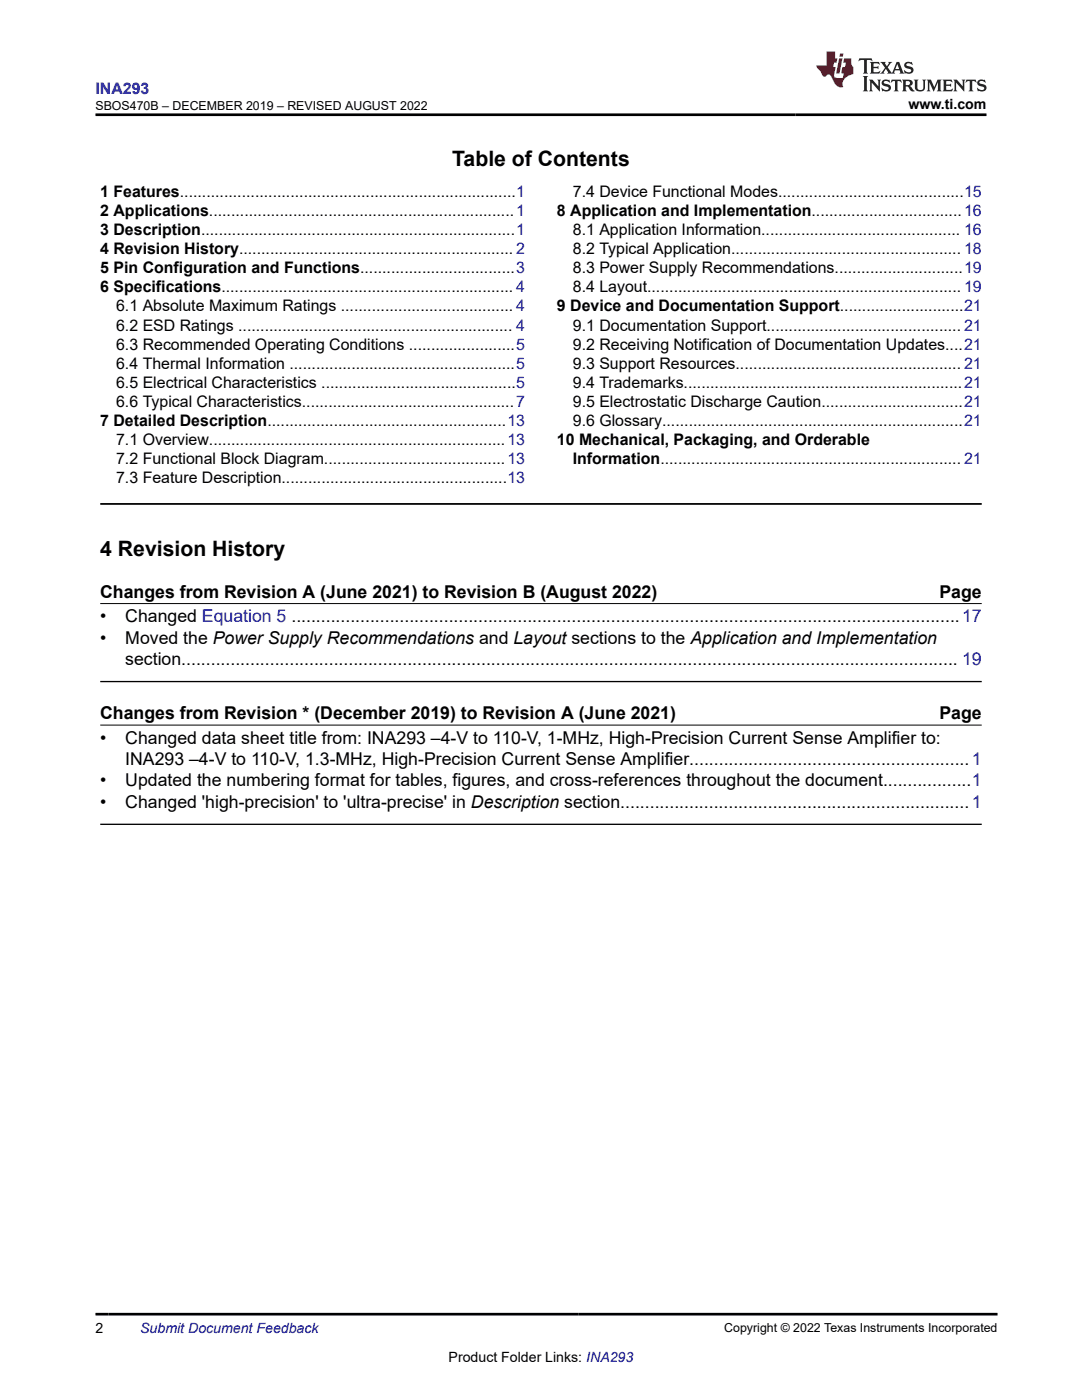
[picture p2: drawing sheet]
<svg xmlns="http://www.w3.org/2000/svg" width="216mm" height="279mm" viewBox="0 0 216 279" stroke-linecap="round" stroke-linejoin="round" font-family="sans-serif">
<defs><g id="words">
<g font-size="4.2">
<text x="90.2" y="33">Table of Contents</text>
<text x="20" y="111">4 Revision History</text>
</g>
<g font-size="3.5">
<text x="20" y="119.3">Changes from Revision A (June 2021) to Revision B (August 2022)</text>
<text x="187.5" y="119.3">Page</text>
<text x="20" y="124.2">•</text>
<text x="25" y="124.2">Changed Equation 5 ........................................................................................................................................17</text>
<text x="20" y="128.4">•</text>
<text x="25" y="128.4">Moved the Power Supply Recommendations and Layout sections to the Application and Implementation</text>
<text x="25" y="132.7">section.............................................................................................................................................................. 19</text>
<text x="20" y="143.5">Changes from Revision * (December 2019) to Revision A (June 2021)</text>
<text x="187.5" y="143.5">Page</text>
<text x="20" y="148.5">•</text>
<text x="25" y="148.5">Changed data sheet title from: INA293 –4-V to 110-V, 1-MHz, High-Precision Current Sense Amplifier to:</text>
<text x="25" y="152.7">INA293 –4-V to 110-V, 1.3-MHz, High-Precision Current Sense Amplifier.........................................................1</text>
<text x="20" y="156.9">•</text>
<text x="20" y="161.2">•</text>
<text x="25" y="156.9">Updated the numbering format for tables, figures, and cross-references throughout the document..................1</text>
<text x="25" y="161.2">Changed 'high-precision' to 'ultra-precise' in Description section.......................................................................1</text>
</g>
<text font-size="3.2" fill="#00f" x="19" y="18.7">INA293</text>
<g font-size="3.2">
<text x="20" y="39.3">1 Features............................................................................1</text>
<text x="114.3" y="39.3">7.4 Device Functional Modes..........................................15</text>
<text x="20" y="43.1">2 Applications.....................................................................1</text>
<text x="20" y="46.9">3 Description.......................................................................1</text>
<text x="111.1" y="43.1">8 Application and Implementation..................................16</text>
<text x="114.3" y="46.9">8.1 Application Information............................................. 16</text>
<text x="20" y="50.7">4 Revision History.............................................................. 2</text>
<text x="114.3" y="50.7">8.2 Typical Application.................................................... 18</text>
<text x="20" y="54.5">5 Pin Configuration and Functions...................................3</text>
<text x="20" y="58.3">6 Specifications.................................................................. 4</text>
<text x="114.3" y="54.5">8.3 Power Supply Recommendations.............................19</text>
<text x="114.3" y="58.3">8.4 Layout....................................................................... 19</text>
<text x="23.2" y="62.2">6.1 Absolute Maximum Ratings ....................................... 4</text>
<text x="23.2" y="66">6.2 ESD Ratings .............................................................. 4</text>
<text x="111.1" y="62.2">9 Device and Documentation Support............................21</text>
<text x="114.3" y="66">9.1 Documentation Support............................................ 21</text>
<text x="23.2" y="69.8">6.3 Recommended Operating Conditions ........................5</text>
<text x="114.3" y="69.8">9.2 Receiving Notification of Documentation Updates....21</text>
<text x="23.2" y="73.6">6.4 Thermal Information ...................................................5</text>
<text x="23.2" y="77.4">6.5 Electrical Characteristics ............................................5</text>
<text x="114.3" y="73.6">9.3 Support Resources................................................... 21</text>
<text x="114.3" y="77.4">9.4 Trademarks...............................................................21</text>
<text x="23.2" y="81.2">6.6 Typical Characteristics................................................7</text>
<text x="114.3" y="81.2">9.5 Electrostatic Discharge Caution................................21</text>
<text x="20" y="85">7 Detailed Description......................................................13</text>
<text x="23.2" y="88.8">7.1 Overview...................................................................13</text>
<text x="111.1" y="88.8">10 Mechanical, Packaging, and Orderable</text>
<text x="114.3" y="85">9.6 Glossary....................................................................21</text>
<text x="23.2" y="92.6">7.2 Functional Block Diagram.........................................13</text>
<text x="114.3" y="92.6">Information.................................................................... 21</text>
<text x="23.2" y="96.4">7.3 Feature Description...................................................13</text>
</g>
<g font-size="2.8">
<text x="181.3" y="21.8">www.ti.com</text>
<text x="19" y="266.1">2</text>
<text x="89.5" y="271.7">Product Folder Links: INA293</text>
</g>
<text font-size="2.8" fill="#00f" x="28" y="266.1">Submit Document Feedback</text>
<g font-size="2.5">
<text x="19" y="21.9">SBOS470B – DECEMBER 2019 – REVISED AUGUST 2022</text>
<text x="144.5" y="265.8">Copyright © 2022 Texas Instruments Incorporated</text>
</g>
</g></defs>
<path d="M20 100.6h175.9" fill="none" stroke="#000" stroke-width=".35"/>
<path d="M20 120.5h175.9M20 144.7h175.9" fill="none" stroke="#000" stroke-width=".2"/>
<path d="M20 136h175.9M20 164.5h175.9" fill="none" stroke="#000" stroke-width=".26"/>
<path d="M171.5 11.6l-.2 .6 .5-.2h.6v.1v2.2l-.2 .4h1l-.2-.4v-2.2v-.1h.5l.5 .2-.1-.6zM173.6 12.4l.2 .3v1.6l-.2 .4h1.9l.1-.6a1.08 1.08 0 0 1-1.3 .2v-.7h.6l.4 .2v-.7l-.4 .2h-.6v-.5l.2-.2a1 1 0 0 1 1 .3l-.1-.5zM175.7 12.4l.9 1.1-1 1.2h.9l-.2-.2 .5-.8 .4 .8-.2 .2h1.6l-.2-.2 .2-.5h.9l.1 .5-.1 .2h.9l-.2-.4-.8-1.9h-.5l-.9 2.1-.9-1.1 .9-1h-.8l.2 .2-.4 .6-.4-.6 .2-.2zM179 12.8l.4 1h-.7zM180.7 12.5a.65 .65 0 0 0-.2 .7 .65 .65 0 0 0 .6 .5l.6 .1 .1 .3a.79 .79 0 0 1-.7 .4 .79 .79 0 0 1-.7-.5l.1 .7 .2-.1a.93 .93 0 0 0 1.1 0 .93 .93 0 0 0 .4-.9 1.46 1.46 0 0 0-1.2-.6l-.1-.3a1.09 1.09 0 0 1 1.2 .2l-.2-.6-.1 .1-.5-.2zM172.2 15.2l.2 .4v2.2l-.2 .4h1l-.2-.4v-2.2l.2-.4zM173.4 15.9l.2 .4v1.5l-.2 .4h.8l-.3-.4 .1-1.3 1.6 1.8v-2l.2-.4h-.7l.1 .2 .1 1.1-1.2-1.3zM176.2 16a.65 .65 0 0 0-.2 .8 .65 .65 0 0 0 .6 .4l.6 .2 .1 .2a.79 .79 0 0 1-.7 .4 .79 .79 0 0 1-.7-.5l.1 .7 .2-.1a.93 .93 0 0 0 1.1 .1 .93 .93 0 0 0 .4-1 1.46 1.46 0 0 0-1.2-.5l-.1-.4a1.09 1.09 0 0 1 1.2 .2l-.1-.6-.2 .1-.5-.1zM177.9 15.9l-.1 .6a.63 .63 0 0 1 .8-.3v1.6l-.3 .4h1l-.2-.4v-1.6a.66 .66 0 0 1 .8 .3l-.1-.6zM180 15.9l.2 .4v1.5l-.2 .4h1l-.2-.2-.1-.7h.5l.1 .2a.79 .79 0 0 0 1.2 .6l-1-.9a.61 .61 0 0 0 .6-.6 .61 .61 0 0 0-.5-.7zM180.8 16.2h.1a.47 .47 0 0 1 .5 .1 .47 .47 0 0 1 .1 .5l-.1 .1-.7 .1zM182.3 15.9l.2 .2a2.27 2.27 0 0 0 .4 2 1.04 1.04 0 0 0 1.7-.7v-1.3l.2-.2h-.8l.2 .4v1.1a.6 .6 0 0 1-.6 .6 .6 .6 0 0 1-.6-.6v-1.1l.3-.4zM184.9 15.9l.2 .4v1.5l-.2 .4h.8l-.3-.4v-1.4l.9 1.9 .9-1.9v1.4l-.3 .4h1l-.2-.4v-1.5l.2-.4h-.8l-.7 1.5-.6-1.5zM188.1 15.9l.2 .4v1.5l-.2 .4h1.9l.1-.6a1.09 1.09 0 0 1-1.3 .2v-.7h.6l.4 .2v-.6l-.4 .2h-.6v-.6l.2-.1a1.01 1.01 0 0 1 1 .3l-.1-.6zM190.2 15.9l.3 .4v1.5l-.3 .4h.8l-.2-.4v-1.3l1.6 1.8v-2l.2-.4h-.7l.2 .2v1.1l-1.2-1.3zM192.8 15.9l-.1 .6a.63 .63 0 0 1 .8-.3v1.6l-.3 .4h1l-.2-.4v-1.6a.66 .66 0 0 1 .8 .3l-.1-.6zM195.2 16a.65 .65 0 0 0-.2 .8 .65 .65 0 0 0 .6 .4l.6 .2 .2 .2a.79 .79 0 0 1-.7 .4 .79 .79 0 0 1-.7-.5l.1 .7 .2-.1a.93 .93 0 0 0 1 .1 .93 .93 0 0 0 .5-1 1.46 1.46 0 0 0-1.3-.5v-.4a1.09 1.09 0 0 1 1.2 .2l-.2-.6-.2 .1-.5-.1z" fill="#231f20"/>
<path d="M164.9 10.3v2.7h-2l.1 .4 .8 1a.95 .95 0 0 0 1 .9 .59 .59 0 0 1 .5-.4 .59 .59 0 0 1 .5 .3l.4 .8a1.59 1.59 0 0 0 2.1 1.4 1.61 1.61 0 0 1 1-2.3l1-.3-.1-1.5a1.59 1.59 0 0 1-.3-1.7h-1.5l-.2 .9h.6l-.2 .9h-.5l-.2 .9v.3l.4 .1-.1 .9h-.7a.73 .73 0 0 1-1-.7l.3-1.5h-.5l.1-.9h.5l.2-.9h-.5v-1.3zM167.4 11.6l-.6 3.1h.7l.6-3.1zM167.6 10.7l-.1 .6h.7l.1-.6z" fill="#ed1c24"/>
<path d="M19 22.9h177.8M19 262.3h180" fill="none" stroke="#000" stroke-width=".53"/>
<use href="#words"/>
</svg>
